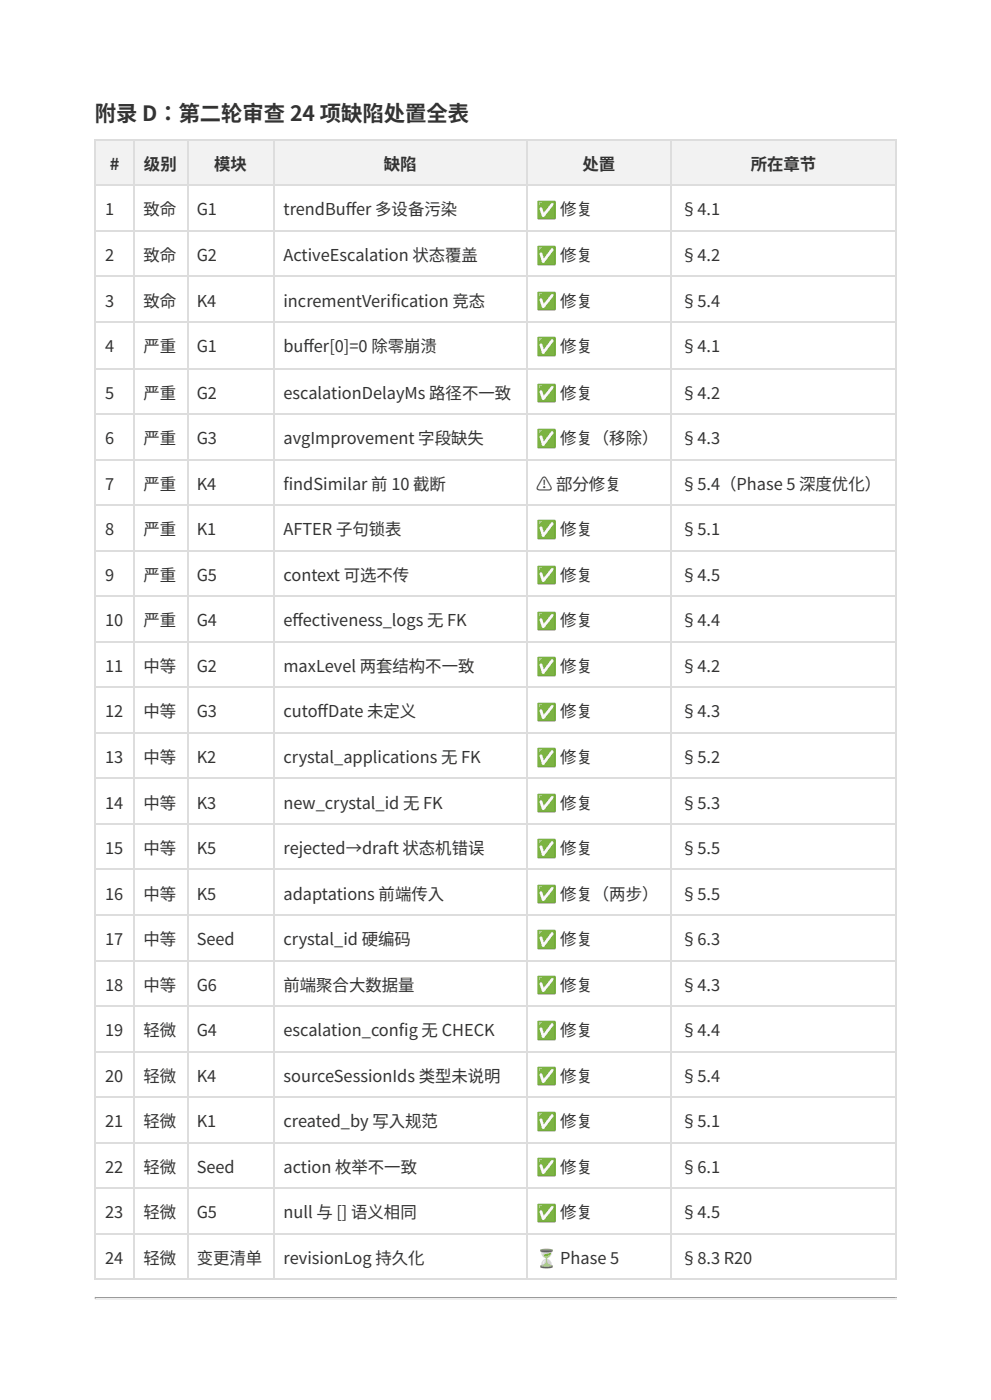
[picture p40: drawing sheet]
<svg xmlns="http://www.w3.org/2000/svg" width="210mm" height="297mm" viewBox="0 0 210 297" stroke-linecap="round" stroke-linejoin="round" font-family="sans-serif">
<defs><g id="words">
<text font-size="4.5" fill="#333" x="20.1" y="25.7">附录 D：第二轮审查 24 项缺陷处置全表</text>
<g font-size="3.5" fill="#333">
<text x="23.3" y="36">#</text>
<text x="30.5" y="36">级别</text>
<text x="45.4" y="36">模块</text>
<text x="81.4" y="36">缺陷</text>
<text x="123.6" y="36">处置</text>
<text x="159.3" y="36">所在章节</text>
<text x="22.3" y="45.7">1</text>
<text x="30.4" y="45.7">致命</text>
<text x="41.7" y="45.7">G1</text>
<text x="60.1" y="45.7">trendBuff er 多设备污染</text>
<text x="113.7" y="45.7">✅ 修复</text>
<text x="144.5" y="45.7">§4.1</text>
<text x="22.3" y="55.4">2</text>
<text x="30.4" y="55.4">致命</text>
<text x="41.7" y="55.4">G2</text>
<text x="60.1" y="55.4">ActiveEscalation 状态覆盖</text>
<text x="113.7" y="55.4">✅ 修复</text>
<text x="144.5" y="55.4">§4.2</text>
<text x="22.3" y="65">3</text>
<text x="30.4" y="65">致命</text>
<text x="41.7" y="65">K4</text>
<text x="60.1" y="65">incrementVerifi cation 竞态</text>
<text x="113.7" y="65">✅ 修复</text>
<text x="144.5" y="65">§5.4</text>
<text x="22.3" y="74.7">4</text>
<text x="30.4" y="74.7">严重</text>
<text x="41.7" y="74.7">G1</text>
<text x="60.1" y="74.7">buff er[0]=0 除零崩溃</text>
<text x="113.7" y="74.7">✅ 修复</text>
<text x="144.5" y="74.7">§4.1</text>
<text x="22.3" y="84.6">5</text>
<text x="30.4" y="84.6">严重</text>
<text x="41.7" y="84.6">G2</text>
<text x="60.1" y="84.6">escalationDelayMs 路径不一致</text>
<text x="113.7" y="84.6">✅ 修复</text>
<text x="144.5" y="84.6">§4.2</text>
<text x="22.3" y="94.3">6</text>
<text x="30.4" y="94.3">严重</text>
<text x="41.7" y="94.3">G3</text>
<text x="60.1" y="94.3">avgImprovement 字段缺失</text>
<text x="113.7" y="94.3">✅ 修复（移除）</text>
<text x="144.5" y="94.3">§4.3</text>
<text x="22.3" y="103.9">7</text>
<text x="30.4" y="103.9">严重</text>
<text x="41.7" y="103.9">K4</text>
<text x="60.1" y="103.9">fi ndSimilar 前 10 截断</text>
<text x="113.7" y="103.9">⚠</text>
<text x="113.7" y="103.9">️</text>
<text x="118" y="103.9">部分修复</text>
<text x="144.5" y="103.9">§5.4（Phase 5 深度优化）</text>
<text x="22.3" y="113.6">8</text>
<text x="30.4" y="113.6">严重</text>
<text x="41.7" y="113.6">K1</text>
<text x="60.1" y="113.6">AFTER 子句锁表</text>
<text x="113.7" y="113.6">✅ 修复</text>
<text x="144.5" y="113.6">§5.1</text>
<text x="22.3" y="123.2">9</text>
<text x="30.4" y="123.2">严重</text>
<text x="41.7" y="123.2">G5</text>
<text x="60.1" y="123.2">context 可选不传</text>
<text x="113.7" y="123.2">✅ 修复</text>
<text x="144.5" y="123.2">§4.5</text>
<text x="22.3" y="132.9">10</text>
<text x="30.4" y="132.9">严重</text>
<text x="41.7" y="132.9">G4</text>
<text x="60.1" y="132.9">eff ectiveness_logs 无 FK</text>
<text x="113.7" y="132.9">✅ 修复</text>
<text x="144.5" y="132.9">§4.4</text>
<text x="22.3" y="142.6">11</text>
<text x="30.4" y="142.6">中等</text>
<text x="41.7" y="142.6">G2</text>
<text x="60.1" y="142.6">maxLevel 两套结构不一致</text>
<text x="113.7" y="142.6">✅ 修复</text>
<text x="144.5" y="142.6">§4.2</text>
<text x="22.3" y="152.2">12</text>
<text x="30.4" y="152.2">中等</text>
<text x="41.7" y="152.2">G3</text>
<text x="60.1" y="152.2">cutoff Date 未定义</text>
<text x="113.7" y="152.2">✅ 修复</text>
<text x="144.5" y="152.2">§4.3</text>
<text x="22.3" y="161.9">13</text>
<text x="30.4" y="161.9">中等</text>
<text x="41.7" y="161.9">K2</text>
<text x="60.1" y="161.9">crystal_applications 无 FK</text>
<text x="113.7" y="161.9">✅ 修复</text>
<text x="144.5" y="161.9">§5.2</text>
<text x="22.3" y="171.5">14</text>
<text x="30.4" y="171.5">中等</text>
<text x="41.7" y="171.5">K3</text>
<text x="60.1" y="171.5">new_crystal_id 无 FK</text>
<text x="113.7" y="171.5">✅ 修复</text>
<text x="144.5" y="171.5">§5.3</text>
<text x="22.3" y="181.2">15</text>
<text x="30.4" y="181.2">中等</text>
<text x="41.7" y="181.2">K5</text>
<text x="60.1" y="181.2">rejected→draft 状态机错误</text>
<text x="113.7" y="181.2">✅ 修复</text>
<text x="144.5" y="181.2">§5.5</text>
<text x="22.3" y="190.9">16</text>
<text x="30.4" y="190.9">中等</text>
<text x="41.7" y="190.9">K5</text>
<text x="60.1" y="190.9">adaptations 前端传入</text>
<text x="113.7" y="190.9">✅ 修复（两步）</text>
<text x="144.5" y="190.9">§5.5</text>
<text x="22.3" y="200.5">17</text>
<text x="30.4" y="200.5">中等</text>
<text x="41.7" y="200.5">Seed</text>
<text x="60.1" y="200.5">crystal_id 硬编码</text>
<text x="113.7" y="200.5">✅ 修复</text>
<text x="144.5" y="200.5">§6.3</text>
<text x="22.3" y="210.2">18</text>
<text x="30.4" y="210.2">中等</text>
<text x="41.7" y="210.2">G6</text>
<text x="60.1" y="210.2">前端聚合大数据量</text>
<text x="113.7" y="210.2">✅ 修复</text>
<text x="144.5" y="210.2">§4.3</text>
<text x="22.3" y="219.8">19</text>
<text x="30.4" y="219.8">轻微</text>
<text x="41.7" y="219.8">G4</text>
<text x="60.1" y="219.8">escalation_confi g 无 CHECK</text>
<text x="113.7" y="219.8">✅ 修复</text>
<text x="144.5" y="219.8">§4.4</text>
<text x="22.3" y="229.5">20</text>
<text x="30.4" y="229.5">轻微</text>
<text x="41.7" y="229.5">K4</text>
<text x="60.1" y="229.5">sourceSessionIds 类型未说明</text>
<text x="113.7" y="229.5">✅ 修复</text>
<text x="144.5" y="229.5">§5.4</text>
<text x="22.3" y="239.2">21</text>
<text x="30.4" y="239.2">轻微</text>
<text x="41.7" y="239.2">K1</text>
<text x="60.1" y="239.2">created_by 写入规范</text>
<text x="113.7" y="239.2">✅ 修复</text>
<text x="144.5" y="239.2">§5.1</text>
<text x="22.3" y="248.8">22</text>
<text x="30.4" y="248.8">轻微</text>
<text x="41.7" y="248.8">Seed</text>
<text x="60.1" y="248.8">action 枚举不一致</text>
<text x="113.7" y="248.8">✅ 修复</text>
<text x="144.5" y="248.8">§6.1</text>
<text x="22.3" y="258.5">23</text>
<text x="30.4" y="258.5">轻微</text>
<text x="41.7" y="258.5">G5</text>
<text x="60.1" y="258.5">null 与 [] 语义相同</text>
<text x="113.7" y="258.5">✅ 修复</text>
<text x="144.5" y="258.5">§4.5</text>
<text x="22.3" y="268.1">24</text>
<text x="30.4" y="268.1">轻微</text>
<text x="41.7" y="268.1">变更清单</text>
<text x="60.1" y="268.1">revisionLog 持久化</text>
<text x="113.7" y="268.1">⏳ Phase 5</text>
<text x="144.5" y="268.1">§8.3 R20</text>
</g>
</g></defs>
<g fill="#f2f2f2">
<path d="M20.3 29.8h8v9.6h-8z"/>
<path d="M28.3 29.8h11.4v9.6h-11.4z"/>
<path d="M39.7 29.8h18.3v9.6h-18.3z"/>
<path d="M58 29.8h53.6v9.6h-53.6z"/>
<path d="M111.6 29.8h30.7v9.6h-30.7z"/>
<path d="M142.3 29.8h47.8v9.6h-47.8z"/>
</g>
<g fill="none" stroke="#ddd" stroke-width=".24">
<path d="M20.1 29.6h170M20.1 39.3h170M20.2 29.5v242M28.4 29.5v242M39.8 29.5v242M58.1 29.5v242M111.8 29.5v242M142.4 29.5v242M190 29.5v242M20.1 49h170M20.1 58.6h170M20.1 68.3h170"/>
<path d="M20.1 78.2h170M20.1 87.9h170M20.1 97.5h170M20.1 107.2h170M20.1 116.8h170M20.1 126.5h170M20.1 136.2h170M20.1 145.8h170M20.1 155.5h170M20.1 165.1h170M20.1 174.8h170M20.1 184.5h170"/>
<path d="M20.1 194.1h170M20.1 203.8h170M20.1 213.4h170M20.1 223.1h170M20.1 232.8h170M20.1 242.4h170M20.1 252.1h170M20.1 261.7h170M20.1 271.4h170"/>
</g>
<path d="M20.1 275.3h170" fill="none" stroke="#9a9a9a" stroke-width=".24"/>
<path d="M20.1 275.5h170" fill="none" stroke="#eee" stroke-width=".24"/>
<path d="M189.9 275.4l.2-.3v.5h-.2z" fill="#eee"/>
<path d="M20.1 275.1h.2v.3l-.2 .2z" fill="#9a9a9a"/>
<use href="#words"/>
</svg>
